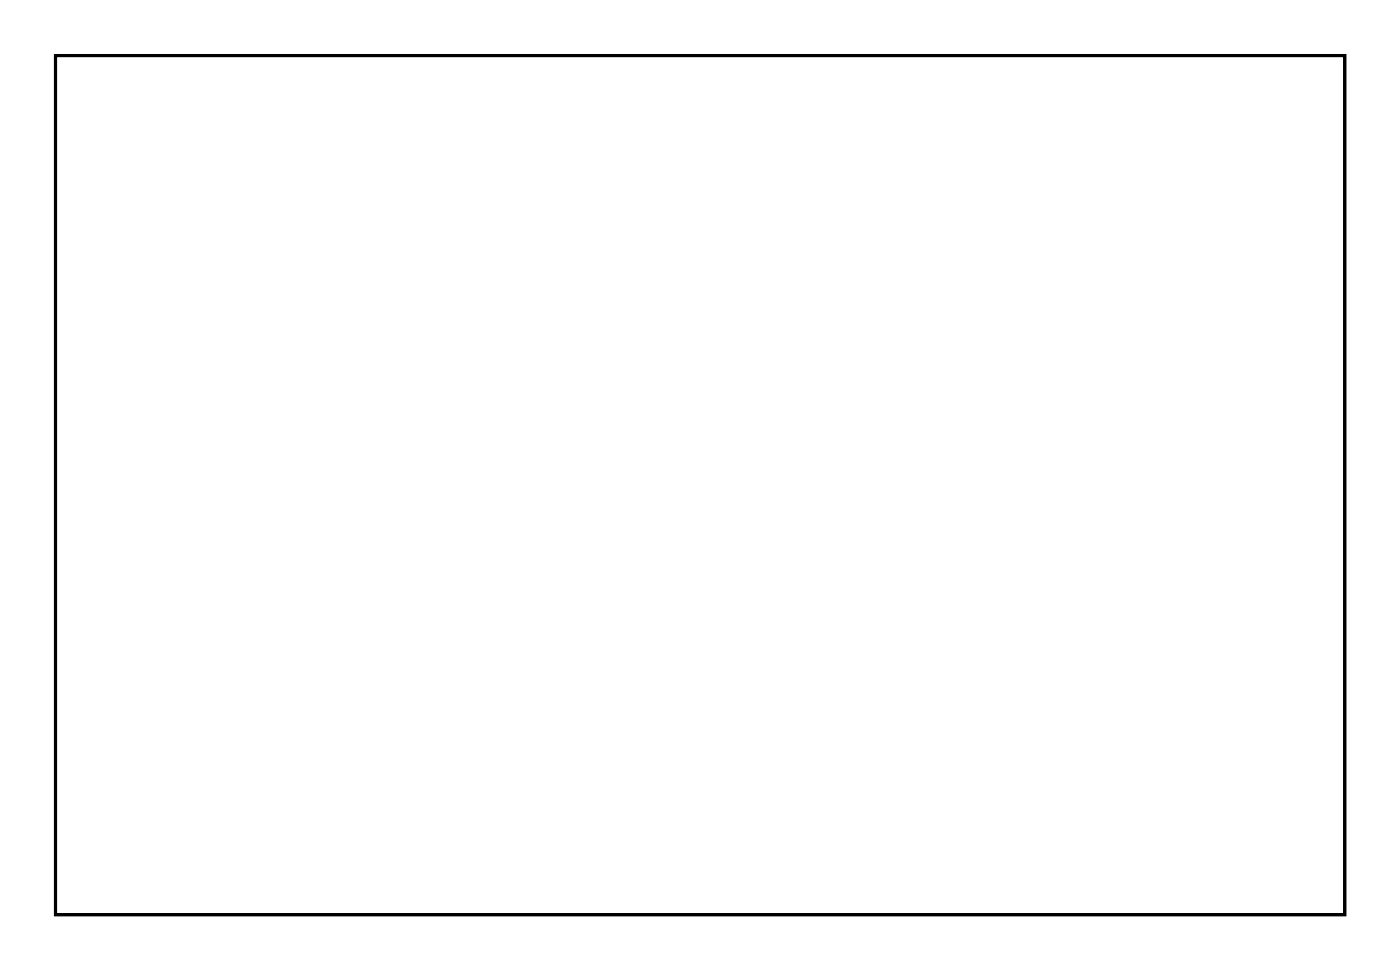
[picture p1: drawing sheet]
<svg xmlns="http://www.w3.org/2000/svg" width="92mm" height="63mm" viewBox="0 0 92 63" stroke-linecap="round" stroke-linejoin="round" font-family="sans-serif">
<path d="M3.6 3.6h84.5v56.3h-84.5z" fill="none" stroke="#000" stroke-width=".2"/>
<path d="M3.6 3.6v56.3h84.5v-56.3zM3.6 3.6h84.5v56.3h-84.5z" fill="#000"/>
<path d="M81.3 27.9h1.4v1.5h-1.4z" fill="#fff"/>
<path d="M81.3 27.9h1.4v1.5h-1.4z" fill="none" stroke="#fff" stroke-width=".76" stroke-linecap="butt"/>
<circle cx="82" cy="28.7" r=".74" fill="#fff"/>
<circle cx="82" cy="28.7" r=".74" fill="none" stroke="#fff" stroke-width=".76" stroke-linecap="butt"/>
<circle cx="82" cy="31.2" r=".74" fill="#fff"/>
<circle cx="82" cy="31.2" r=".74" fill="none" stroke="#fff" stroke-width=".76" stroke-linecap="butt"/>
<circle cx="82" cy="33.7" r=".74" fill="#fff"/>
<circle cx="82" cy="33.7" r=".74" fill="none" stroke="#fff" stroke-width=".76" stroke-linecap="butt"/>
<circle cx="82" cy="36.3" r=".74" fill="#fff"/>
<circle cx="82" cy="36.3" r=".74" fill="none" stroke="#fff" stroke-width=".76" stroke-linecap="butt"/>
<path d="M78.8 22.9h1.3v1.3h-1.3z" fill="#fff"/>
<path d="M78.8 22.9h1.3v1.3h-1.3z" fill="none" stroke="#fff" stroke-width=".76" stroke-linecap="butt"/>
<path d="M63.6 22.9h1.2v1.3h-1.2z" fill="#fff"/>
<path d="M63.6 22.9h1.2v1.3h-1.2z" fill="none" stroke="#fff" stroke-width=".76" stroke-linecap="butt"/>
<circle cx="61.7" cy="10.9" r=".64" fill="#fff"/>
<circle cx="61.7" cy="10.9" r=".64" fill="none" stroke="#fff" stroke-width=".76" stroke-linecap="butt"/>
<circle cx="61.7" cy="23.6" r=".64" fill="#fff"/>
<circle cx="61.7" cy="23.6" r=".64" fill="none" stroke="#fff" stroke-width=".76" stroke-linecap="butt"/>
<circle cx="64.2" cy="10.9" r=".64" fill="#fff"/>
<circle cx="64.2" cy="10.9" r=".64" fill="none" stroke="#fff" stroke-width=".76" stroke-linecap="butt"/>
<circle cx="64.2" cy="23.6" r=".64" fill="#fff"/>
<circle cx="64.2" cy="23.6" r=".64" fill="none" stroke="#fff" stroke-width=".76" stroke-linecap="butt"/>
<circle cx="66.8" cy="10.9" r=".64" fill="#fff"/>
<circle cx="66.8" cy="10.9" r=".64" fill="none" stroke="#fff" stroke-width=".76" stroke-linecap="butt"/>
<circle cx="66.8" cy="23.6" r=".64" fill="#fff"/>
<circle cx="66.8" cy="23.6" r=".64" fill="none" stroke="#fff" stroke-width=".76" stroke-linecap="butt"/>
<circle cx="69.3" cy="10.9" r=".64" fill="#fff"/>
<circle cx="69.3" cy="10.9" r=".64" fill="none" stroke="#fff" stroke-width=".76" stroke-linecap="butt"/>
<circle cx="69.3" cy="23.6" r=".64" fill="#fff"/>
<circle cx="69.3" cy="23.6" r=".64" fill="none" stroke="#fff" stroke-width=".76" stroke-linecap="butt"/>
<circle cx="71.8" cy="10.9" r=".64" fill="#fff"/>
<circle cx="71.8" cy="10.9" r=".64" fill="none" stroke="#fff" stroke-width=".76" stroke-linecap="butt"/>
<circle cx="71.8" cy="23.6" r=".64" fill="#fff"/>
<circle cx="71.8" cy="23.6" r=".64" fill="none" stroke="#fff" stroke-width=".76" stroke-linecap="butt"/>
<circle cx="74.4" cy="10.9" r=".64" fill="#fff"/>
<circle cx="74.4" cy="10.9" r=".64" fill="none" stroke="#fff" stroke-width=".76" stroke-linecap="butt"/>
<circle cx="74.4" cy="23.6" r=".64" fill="#fff"/>
<circle cx="74.4" cy="23.6" r=".64" fill="none" stroke="#fff" stroke-width=".76" stroke-linecap="butt"/>
<circle cx="76.9" cy="10.9" r=".64" fill="#fff"/>
<circle cx="76.9" cy="10.9" r=".64" fill="none" stroke="#fff" stroke-width=".76" stroke-linecap="butt"/>
<circle cx="76.9" cy="23.6" r=".64" fill="#fff"/>
<circle cx="76.9" cy="23.6" r=".64" fill="none" stroke="#fff" stroke-width=".76" stroke-linecap="butt"/>
<circle cx="79.5" cy="10.9" r=".64" fill="#fff"/>
<circle cx="79.5" cy="10.9" r=".64" fill="none" stroke="#fff" stroke-width=".76" stroke-linecap="butt"/>
<circle cx="79.5" cy="23.6" r=".64" fill="#fff"/>
<circle cx="79.5" cy="23.6" r=".64" fill="none" stroke="#fff" stroke-width=".76" stroke-linecap="butt"/>
<circle cx="28.7" cy="31.2" r=".67" fill="#fff"/>
<circle cx="28.7" cy="31.2" r=".67" fill="none" stroke="#fff" stroke-width=".69" stroke-linecap="butt"/>
<path d="M28 30.5h1.3v1.4h-1.3z" fill="#fff"/>
<path d="M28 30.5h1.3v1.4h-1.3z" fill="none" stroke="#fff" stroke-width=".69" stroke-linecap="butt"/>
<circle cx="31.2" cy="31.2" r=".67" fill="#fff"/>
<circle cx="31.2" cy="31.2" r=".67" fill="none" stroke="#fff" stroke-width=".69" stroke-linecap="butt"/>
<circle cx="33.7" cy="31.2" r=".67" fill="#fff"/>
<circle cx="33.7" cy="31.2" r=".67" fill="none" stroke="#fff" stroke-width=".69" stroke-linecap="butt"/>
<circle cx="36.3" cy="31.2" r=".67" fill="#fff"/>
<circle cx="36.3" cy="31.2" r=".67" fill="none" stroke="#fff" stroke-width=".69" stroke-linecap="butt"/>
<circle cx="38.8" cy="31.2" r=".67" fill="#fff"/>
<circle cx="38.8" cy="31.2" r=".67" fill="none" stroke="#fff" stroke-width=".69" stroke-linecap="butt"/>
<circle cx="41.4" cy="31.2" r=".67" fill="#fff"/>
<circle cx="41.4" cy="31.2" r=".67" fill="none" stroke="#fff" stroke-width=".69" stroke-linecap="butt"/>
<circle cx="43.9" cy="31.2" r=".67" fill="#fff"/>
<circle cx="43.9" cy="31.2" r=".67" fill="none" stroke="#fff" stroke-width=".69" stroke-linecap="butt"/>
<circle cx="46.4" cy="31.2" r=".67" fill="#fff"/>
<circle cx="46.4" cy="31.2" r=".67" fill="none" stroke="#fff" stroke-width=".69" stroke-linecap="butt"/>
<circle cx="49" cy="31.2" r=".67" fill="#fff"/>
<circle cx="49" cy="31.2" r=".67" fill="none" stroke="#fff" stroke-width=".69" stroke-linecap="butt"/>
<circle cx="51.5" cy="31.2" r=".67" fill="#fff"/>
<circle cx="51.5" cy="31.2" r=".67" fill="none" stroke="#fff" stroke-width=".69" stroke-linecap="butt"/>
<circle cx="54.1" cy="31.2" r=".67" fill="#fff"/>
<circle cx="54.1" cy="31.2" r=".67" fill="none" stroke="#fff" stroke-width=".69" stroke-linecap="butt"/>
<circle cx="56.6" cy="31.2" r=".67" fill="#fff"/>
<circle cx="56.6" cy="31.2" r=".67" fill="none" stroke="#fff" stroke-width=".69" stroke-linecap="butt"/>
<circle cx="59.1" cy="31.2" r=".67" fill="#fff"/>
<circle cx="59.1" cy="31.2" r=".67" fill="none" stroke="#fff" stroke-width=".69" stroke-linecap="butt"/>
<circle cx="61.7" cy="31.2" r=".67" fill="#fff"/>
<circle cx="61.7" cy="31.2" r=".67" fill="none" stroke="#fff" stroke-width=".69" stroke-linecap="butt"/>
<circle cx="64.2" cy="31.2" r=".67" fill="#fff"/>
<circle cx="64.2" cy="31.2" r=".67" fill="none" stroke="#fff" stroke-width=".69" stroke-linecap="butt"/>
<circle cx="28.7" cy="46.4" r=".67" fill="#fff"/>
<circle cx="28.7" cy="46.4" r=".67" fill="none" stroke="#fff" stroke-width=".69" stroke-linecap="butt"/>
<circle cx="31.2" cy="46.4" r=".67" fill="#fff"/>
<circle cx="31.2" cy="46.4" r=".67" fill="none" stroke="#fff" stroke-width=".69" stroke-linecap="butt"/>
<circle cx="33.7" cy="46.4" r=".67" fill="#fff"/>
<circle cx="33.7" cy="46.4" r=".67" fill="none" stroke="#fff" stroke-width=".69" stroke-linecap="butt"/>
<circle cx="36.3" cy="46.4" r=".67" fill="#fff"/>
<circle cx="36.3" cy="46.4" r=".67" fill="none" stroke="#fff" stroke-width=".69" stroke-linecap="butt"/>
<circle cx="38.8" cy="46.4" r=".67" fill="#fff"/>
<circle cx="38.8" cy="46.4" r=".67" fill="none" stroke="#fff" stroke-width=".69" stroke-linecap="butt"/>
<circle cx="41.4" cy="46.4" r=".67" fill="#fff"/>
<circle cx="41.4" cy="46.4" r=".67" fill="none" stroke="#fff" stroke-width=".69" stroke-linecap="butt"/>
<circle cx="43.9" cy="46.4" r=".67" fill="#fff"/>
<circle cx="43.9" cy="46.4" r=".67" fill="none" stroke="#fff" stroke-width=".69" stroke-linecap="butt"/>
<circle cx="46.4" cy="46.4" r=".67" fill="#fff"/>
<circle cx="46.4" cy="46.4" r=".67" fill="none" stroke="#fff" stroke-width=".69" stroke-linecap="butt"/>
<circle cx="49" cy="46.4" r=".67" fill="#fff"/>
<circle cx="49" cy="46.4" r=".67" fill="none" stroke="#fff" stroke-width=".69" stroke-linecap="butt"/>
<circle cx="51.5" cy="46.4" r=".67" fill="#fff"/>
<circle cx="51.5" cy="46.4" r=".67" fill="none" stroke="#fff" stroke-width=".69" stroke-linecap="butt"/>
<circle cx="54.1" cy="46.4" r=".67" fill="#fff"/>
<circle cx="54.1" cy="46.4" r=".67" fill="none" stroke="#fff" stroke-width=".69" stroke-linecap="butt"/>
<circle cx="56.6" cy="46.4" r=".67" fill="#fff"/>
<circle cx="56.6" cy="46.4" r=".67" fill="none" stroke="#fff" stroke-width=".69" stroke-linecap="butt"/>
<circle cx="59.1" cy="46.4" r=".67" fill="#fff"/>
<circle cx="59.1" cy="46.4" r=".67" fill="none" stroke="#fff" stroke-width=".69" stroke-linecap="butt"/>
<circle cx="61.7" cy="46.4" r=".67" fill="#fff"/>
<circle cx="61.7" cy="46.4" r=".67" fill="none" stroke="#fff" stroke-width=".69" stroke-linecap="butt"/>
<circle cx="64.2" cy="46.4" r=".67" fill="#fff"/>
<circle cx="64.2" cy="46.4" r=".67" fill="none" stroke="#fff" stroke-width=".69" stroke-linecap="butt"/>
<circle cx="43.9" cy="19.5" r="1.52" fill="#fff"/>
<circle cx="43.9" cy="19.5" r="1.52" fill="none" stroke="#fff" stroke-width=".76" stroke-linecap="butt"/>
<circle cx="43.9" cy="13.4" r="1.52" fill="#fff"/>
<circle cx="43.9" cy="13.4" r="1.52" fill="none" stroke="#fff" stroke-width=".76" stroke-linecap="butt"/>
<circle cx="48.7" cy="16.5" r="1.52" fill="#fff"/>
<circle cx="48.7" cy="16.5" r="1.52" fill="none" stroke="#fff" stroke-width=".76" stroke-linecap="butt"/>
<circle cx="13.4" cy="43.9" r=".6" fill="#fff"/>
<circle cx="13.4" cy="43.9" r=".6" fill="none" stroke="#fff" stroke-width=".65" stroke-linecap="butt"/>
<path d="M12.8 43.3h1.2v1.2h-1.2z" fill="#fff"/>
<path d="M12.8 43.3h1.2v1.2h-1.2z" fill="none" stroke="#fff" stroke-width=".65" stroke-linecap="butt"/>
<circle cx="13.4" cy="41.4" r=".6" fill="#fff"/>
<circle cx="13.4" cy="41.4" r=".6" fill="none" stroke="#fff" stroke-width=".65" stroke-linecap="butt"/>
<path d="M28 25.4h1.4v1.4h-1.4z" fill="#fff"/>
<path d="M28 25.4h1.4v1.4h-1.4z" fill="none" stroke="#fff" stroke-width=".76" stroke-linecap="butt"/>
<circle cx="28.7" cy="26.1" r=".7" fill="#fff"/>
<circle cx="28.7" cy="26.1" r=".7" fill="none" stroke="#fff" stroke-width=".76" stroke-linecap="butt"/>
<circle cx="26.1" cy="26.1" r=".7" fill="#fff"/>
<circle cx="26.1" cy="26.1" r=".7" fill="none" stroke="#fff" stroke-width=".76" stroke-linecap="butt"/>
</svg>
